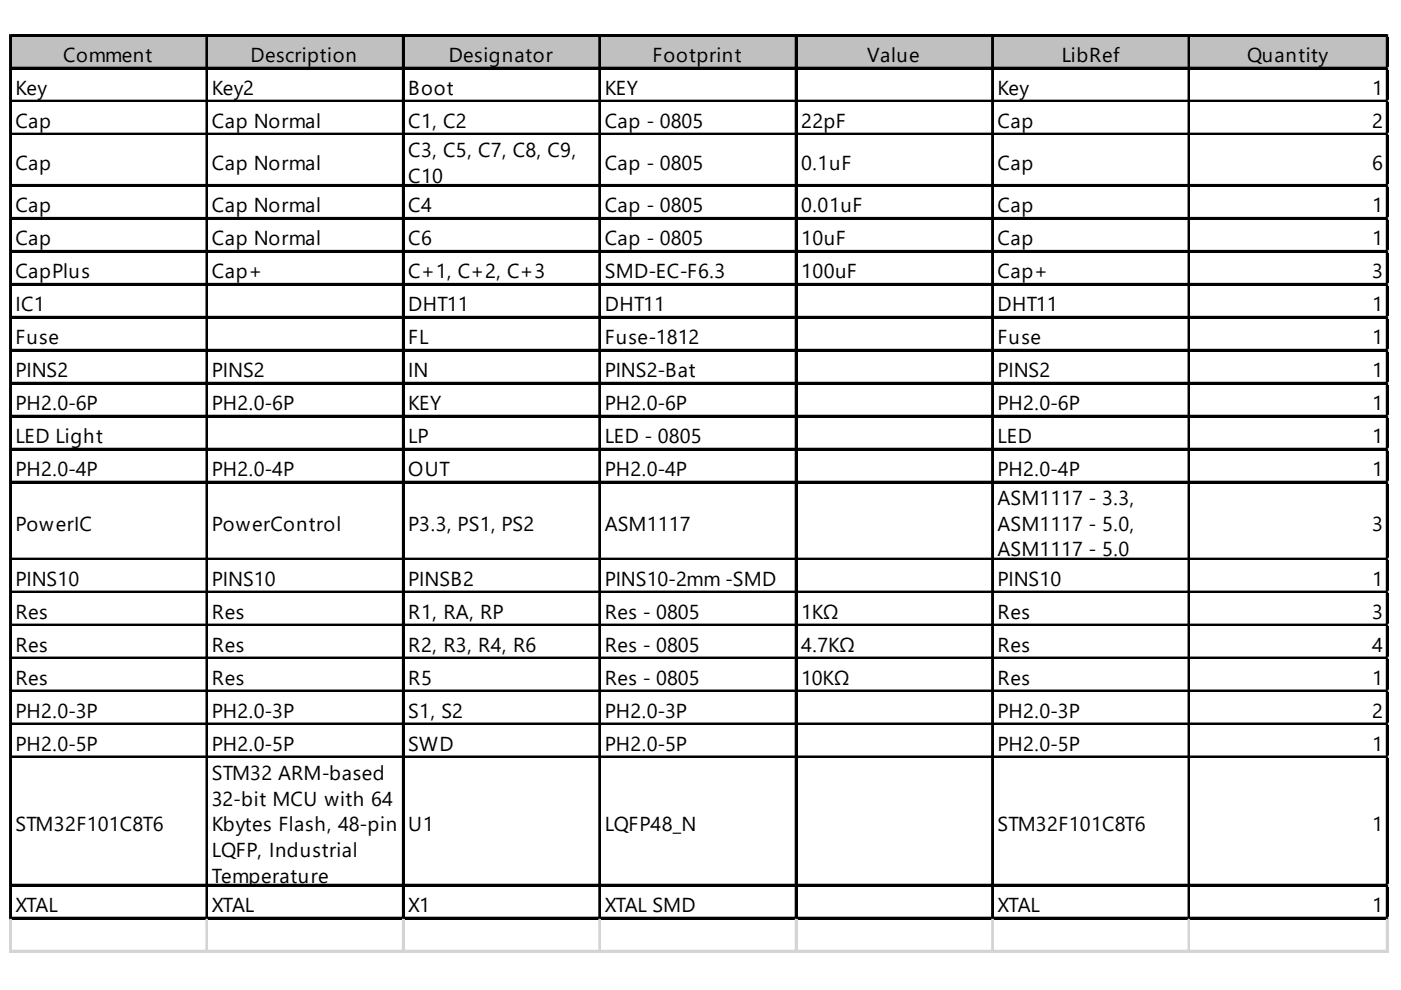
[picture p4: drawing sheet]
<svg xmlns="http://www.w3.org/2000/svg" width="297mm" height="210mm" viewBox="0 0 297 210" stroke-linecap="round" stroke-linejoin="round" font-family="sans-serif">
<defs><g id="words">
<g font-size="4.3">
<text x="13.4" y="13.1">Comment</text>
<text x="53.1" y="13.1">Description</text>
<text x="95.1" y="13.1">Designator</text>
<text x="138.3" y="13.1">Footprint</text>
<text x="183.9" y="13.1">Value</text>
<text x="225.1" y="13.1">LibRef</text>
<text x="264.4" y="13.1">Quantity</text>
<text x="3.3" y="20.1">Key</text>
<text x="44.9" y="20.1">Key2</text>
<text x="86.6" y="20.1">Boot</text>
<text x="128.2" y="20.1">KEY</text>
<text x="211.5" y="20.1">Key</text>
<text x="290.9" y="20.1">1</text>
<text x="3.3" y="27.1">Cap</text>
<text x="44.9" y="27.1">Cap Normal</text>
<text x="86.6" y="27.1">C1, C2</text>
<text x="128.2" y="27.1">Cap - 0805</text>
<text x="169.9" y="27.1">22pF</text>
<text x="211.5" y="27.1">Cap</text>
<text x="290.9" y="27.1">2</text>
<text x="86.6" y="33.3">C3, C5, C7, C8, C9,</text>
<text x="3.3" y="36">Cap</text>
<text x="44.9" y="36">Cap Normal</text>
<text x="86.6" y="38.8">C10</text>
<text x="128.2" y="36">Cap - 0805</text>
<text x="169.9" y="36">0.1uF</text>
<text x="211.5" y="36">Cap</text>
<text x="290.9" y="36">6</text>
<text x="3.3" y="45">Cap</text>
<text x="44.9" y="45">Cap Normal</text>
<text x="86.6" y="45">C4</text>
<text x="128.2" y="45">Cap - 0805</text>
<text x="169.9" y="45">0.01uF</text>
<text x="211.5" y="45">Cap</text>
<text x="290.9" y="45">1</text>
<text x="3.3" y="52">Cap</text>
<text x="44.9" y="52">Cap Normal</text>
<text x="86.6" y="52">C6</text>
<text x="128.2" y="52">Cap - 0805</text>
<text x="169.9" y="52">10uF</text>
<text x="211.5" y="52">Cap</text>
<text x="290.9" y="52">1</text>
<text x="3.3" y="58.9">CapPlus</text>
<text x="44.9" y="58.9">Cap+</text>
<text x="86.6" y="58.9">C+1, C+2, C+3</text>
<text x="128.2" y="58.9">SMD-EC-F6.3</text>
<text x="169.9" y="58.9">100uF</text>
<text x="211.5" y="58.9">Cap+</text>
<text x="290.9" y="58.9">3</text>
<text x="3.3" y="65.9">IC1</text>
<text x="86.6" y="65.9">DHT11</text>
<text x="128.2" y="65.9">DHT11</text>
<text x="211.5" y="65.9">DHT11</text>
<text x="290.9" y="65.9">1</text>
<text x="3.3" y="72.9">Fuse</text>
<text x="86.6" y="72.9">FL</text>
<text x="128.2" y="72.9">Fuse-1812</text>
<text x="211.5" y="72.9">Fuse</text>
<text x="290.9" y="72.9">1</text>
<text x="3.3" y="79.9">PINS2</text>
<text x="44.9" y="79.9">PINS2</text>
<text x="86.6" y="79.9">IN</text>
<text x="128.2" y="79.9">PINS2-Bat</text>
<text x="211.5" y="79.9">PINS2</text>
<text x="290.9" y="79.9">1</text>
<text x="3.3" y="86.9">PH2.0-6P</text>
<text x="44.9" y="86.9">PH2.0-6P</text>
<text x="86.6" y="86.9">KEY</text>
<text x="128.2" y="86.9">PH2.0-6P</text>
<text x="211.5" y="86.9">PH2.0-6P</text>
<text x="290.9" y="86.9">1</text>
<text x="3.3" y="93.9">LED Light</text>
<text x="86.6" y="93.9">LP</text>
<text x="128.2" y="93.9">LED - 0805</text>
<text x="211.5" y="93.9">LED</text>
<text x="290.9" y="93.9">1</text>
<text x="3.3" y="100.9">PH2.0-4P</text>
<text x="44.9" y="100.9">PH2.0-4P</text>
<text x="86.6" y="100.9">OUT</text>
<text x="128.2" y="100.9">PH2.0-4P</text>
<text x="211.5" y="100.9">PH2.0-4P</text>
<text x="290.9" y="100.9">1</text>
<text x="211.5" y="107.1">ASM1117 - 3.3,</text>
<text x="3.3" y="112.5">PowerIC</text>
<text x="44.9" y="112.5">PowerControl</text>
<text x="86.6" y="112.5">P3.3, PS1, PS2</text>
<text x="128.2" y="112.5">ASM1117</text>
<text x="211.5" y="112.5">ASM1117 - 5.0,</text>
<text x="290.9" y="112.5">3</text>
<text x="211.5" y="118">ASM1117 - 5.0</text>
<text x="3.3" y="124.2">PINS10</text>
<text x="44.9" y="124.2">PINS10</text>
<text x="86.6" y="124.2">PINSB2</text>
<text x="128.2" y="124.2">PINS10-2mm -SMD</text>
<text x="211.5" y="124.2">PINS10</text>
<text x="290.9" y="124.2">1</text>
<text x="3.3" y="131.2">Res</text>
<text x="44.9" y="131.2">Res</text>
<text x="86.6" y="131.2">R1, RA, RP</text>
<text x="128.2" y="131.2">Res - 0805</text>
<text x="169.9" y="131.2">1KΩ</text>
<text x="211.5" y="131.2">Res</text>
<text x="290.9" y="131.2">3</text>
<text x="3.3" y="138.2">Res</text>
<text x="44.9" y="138.2">Res</text>
<text x="86.6" y="138.2">R2, R3, R4, R6</text>
<text x="128.2" y="138.2">Res - 0805</text>
<text x="169.9" y="138.2">4.7KΩ</text>
<text x="211.5" y="138.2">Res</text>
<text x="290.9" y="138.2">4</text>
<text x="3.3" y="145.2">Res</text>
<text x="44.9" y="145.2">Res</text>
<text x="86.6" y="145.2">R5</text>
<text x="128.2" y="145.2">Res - 0805</text>
<text x="169.9" y="145.2">10KΩ</text>
<text x="211.5" y="145.2">Res</text>
<text x="290.9" y="145.2">1</text>
<text x="3.3" y="152.2">PH2.0-3P</text>
<text x="44.9" y="152.2">PH2.0-3P</text>
<text x="86.6" y="152.2">S1, S2</text>
<text x="128.2" y="152.2">PH2.0-3P</text>
<text x="211.5" y="152.2">PH2.0-3P</text>
<text x="290.9" y="152.2">2</text>
<text x="3.3" y="159.2">PH2.0-5P</text>
<text x="44.9" y="159.2">PH2.0-5P</text>
<text x="86.6" y="159.2">SWD</text>
<text x="128.2" y="159.2">PH2.0-5P</text>
<text x="211.5" y="159.2">PH2.0-5P</text>
<text x="290.9" y="159.2">1</text>
<text x="44.9" y="165.4">STM32 ARM-based</text>
<text x="44.9" y="170.8">32-bit MCU with 64</text>
<text x="3.3" y="176.2">STM32F101C8T6</text>
<text x="44.9" y="176.2">Kbytes Flash, 48-pin</text>
<text x="86.6" y="176.2">U1</text>
<text x="128.2" y="176.2">LQFP48_N</text>
<text x="211.5" y="176.2">STM32F101C8T6</text>
<text x="290.9" y="176.2">1</text>
<text x="44.9" y="181.7">LQFP, Industrial</text>
<text x="44.9" y="187.1">Temperature</text>
<text x="3.3" y="193.3">XTAL</text>
<text x="44.9" y="193.3">XTAL</text>
<text x="86.6" y="193.3">X1</text>
<text x="128.2" y="193.3">XTAL SMD</text>
<text x="211.5" y="193.3">XTAL</text>
<text x="290.9" y="193.3">1</text>
</g>
</g></defs>
<path d="M2.5 7.7h291.9v7h-291.9z" fill="#c0c0c0"/>
<g fill="none" stroke="#000" stroke-width=".39">
<path d="M2.1 7.3v187.6M2.3 7.3v187.6M2.5 7.3h291.9M2.5 7.5h291.9M2.5 14.3h291.9M2.5 14.5h291.9M43.8 7.7v187.2M44 7.7v187.2M85.4 7.7v187.2M85.6 7.7v187.2M127 7.7v187.2M127.2 7.7v187.2"/>
<path d="M168.7 7.7v187.2M168.9 7.7v187.2M210.3 7.7v187.2M210.5 7.7v187.2M252 7.7v187.2M252.2 7.7v187.2M294 7.7v187.2M294.2 7.7v187.2M2.5 21.3h291.9M2.5 21.5h291.9M2.5 28.3h291.9M2.5 28.5h291.9"/>
<path d="M2.5 39.2h291.9M2.5 39.4h291.9M2.5 46.2h291.9M2.5 46.4h291.9M2.5 53.2h291.9M2.5 53.4h291.9M2.5 60.2h291.9M2.5 60.4h291.9M2.5 67.2h291.9M2.5 67.4h291.9M2.5 74.1h291.9M2.5 74.3h291.9"/>
<path d="M2.5 81.1h291.9M2.5 81.3h291.9M2.5 88.1h291.9M2.5 88.3h291.9M2.5 95.1h291.9M2.5 95.3h291.9M2.5 102.1h291.9M2.5 102.3h291.9M2.5 118.4h291.9M2.5 118.6h291.9M2.5 125.4h291.9M2.5 125.6h291.9"/>
<path d="M2.5 132.4h291.9M2.5 132.6h291.9M2.5 139.4h291.9M2.5 139.6h291.9M2.5 146.4h291.9M2.5 146.6h291.9M2.5 153.4h291.9M2.5 153.6h291.9M2.5 160.4h291.9M2.5 160.6h291.9M2.5 187.6h291.9M2.5 187.8h291.9"/>
<path d="M2.5 194.6h291.9M2.5 194.7h291.9"/>
</g>
<g fill="none" stroke="#d4d4d4" stroke-width=".39">
<path d="M294.4 7.3h.1M2.1 194.9v7.1M2.3 194.9v7.1M43.8 194.9v7.1M44 194.9v7.1M85.4 194.9v7.1M85.6 194.9v7.1M127 194.9v7.1M127.2 194.9v7.1M168.7 194.9v7.1M168.9 194.9v7.1M210.3 194.9v7.1"/>
<path d="M210.5 194.9v7.1M252 194.9v7.1M252.2 194.9v7.1M294 194.9v7.1M294.2 194.9v7.1"/>
</g>
<path d="M294.4 7.3v.4z" fill="#d4d4d4"/>
<path d="M294.4 14.3h.1" fill="none" stroke="#d4d4d4" stroke-width=".39"/>
<path d="M294.4 14.3v.4z" fill="#d4d4d4"/>
<path d="M294.4 21.3h.1" fill="none" stroke="#d4d4d4" stroke-width=".39"/>
<path d="M294.4 21.3v.4z" fill="#d4d4d4"/>
<path d="M294.4 28.3h.1" fill="none" stroke="#d4d4d4" stroke-width=".39"/>
<path d="M294.4 28.3v.4z" fill="#d4d4d4"/>
<path d="M294.4 39.2h.1" fill="none" stroke="#d4d4d4" stroke-width=".39"/>
<path d="M294.4 39.2v.4z" fill="#d4d4d4"/>
<path d="M294.4 46.2h.1" fill="none" stroke="#d4d4d4" stroke-width=".39"/>
<path d="M294.4 46.2v.4z" fill="#d4d4d4"/>
<path d="M294.4 53.2h.1" fill="none" stroke="#d4d4d4" stroke-width=".39"/>
<path d="M294.4 53.2v.4z" fill="#d4d4d4"/>
<path d="M294.4 60.2h.1" fill="none" stroke="#d4d4d4" stroke-width=".39"/>
<path d="M294.4 60.2v.4z" fill="#d4d4d4"/>
<path d="M294.4 67.2h.1" fill="none" stroke="#d4d4d4" stroke-width=".39"/>
<path d="M294.4 67.2v.3z" fill="#d4d4d4"/>
<path d="M294.4 74.1h.1" fill="none" stroke="#d4d4d4" stroke-width=".39"/>
<path d="M294.4 74.1v.4z" fill="#d4d4d4"/>
<path d="M294.4 81.1h.1" fill="none" stroke="#d4d4d4" stroke-width=".39"/>
<path d="M294.4 81.1v.4z" fill="#d4d4d4"/>
<path d="M294.4 88.1h.1" fill="none" stroke="#d4d4d4" stroke-width=".39"/>
<path d="M294.4 88.1v.4z" fill="#d4d4d4"/>
<path d="M294.4 95.1h.1" fill="none" stroke="#d4d4d4" stroke-width=".39"/>
<path d="M294.4 95.1v.4z" fill="#d4d4d4"/>
<path d="M294.4 102.1h.1" fill="none" stroke="#d4d4d4" stroke-width=".39"/>
<path d="M294.4 102.1v.4z" fill="#d4d4d4"/>
<path d="M294.4 118.4h.1" fill="none" stroke="#d4d4d4" stroke-width=".39"/>
<path d="M294.4 118.4v.4z" fill="#d4d4d4"/>
<path d="M294.4 125.4h.1" fill="none" stroke="#d4d4d4" stroke-width=".39"/>
<path d="M294.4 125.4v.4z" fill="#d4d4d4"/>
<path d="M294.4 132.4h.1" fill="none" stroke="#d4d4d4" stroke-width=".39"/>
<path d="M294.4 132.4v.4z" fill="#d4d4d4"/>
<path d="M294.4 139.4h.1" fill="none" stroke="#d4d4d4" stroke-width=".39"/>
<path d="M294.4 139.4v.4z" fill="#d4d4d4"/>
<path d="M294.4 146.4h.1" fill="none" stroke="#d4d4d4" stroke-width=".39"/>
<path d="M294.4 146.4v.4z" fill="#d4d4d4"/>
<path d="M294.4 153.4h.1" fill="none" stroke="#d4d4d4" stroke-width=".39"/>
<path d="M294.4 153.4v.4z" fill="#d4d4d4"/>
<path d="M294.4 160.4h.1" fill="none" stroke="#d4d4d4" stroke-width=".39"/>
<path d="M294.4 160.4v.4z" fill="#d4d4d4"/>
<path d="M294.4 187.6h.1" fill="none" stroke="#d4d4d4" stroke-width=".39"/>
<path d="M294.4 187.6v.4z" fill="#d4d4d4"/>
<path d="M294.4 194.6h.1" fill="none" stroke="#d4d4d4" stroke-width=".39"/>
<path d="M294.4 194.6v.3z" fill="#d4d4d4"/>
<path d="M2.1 201.5h292.3M2.1 201.7h292.3" fill="none" stroke="#d4d4d4" stroke-width=".39"/>
<use href="#words"/>
</svg>
